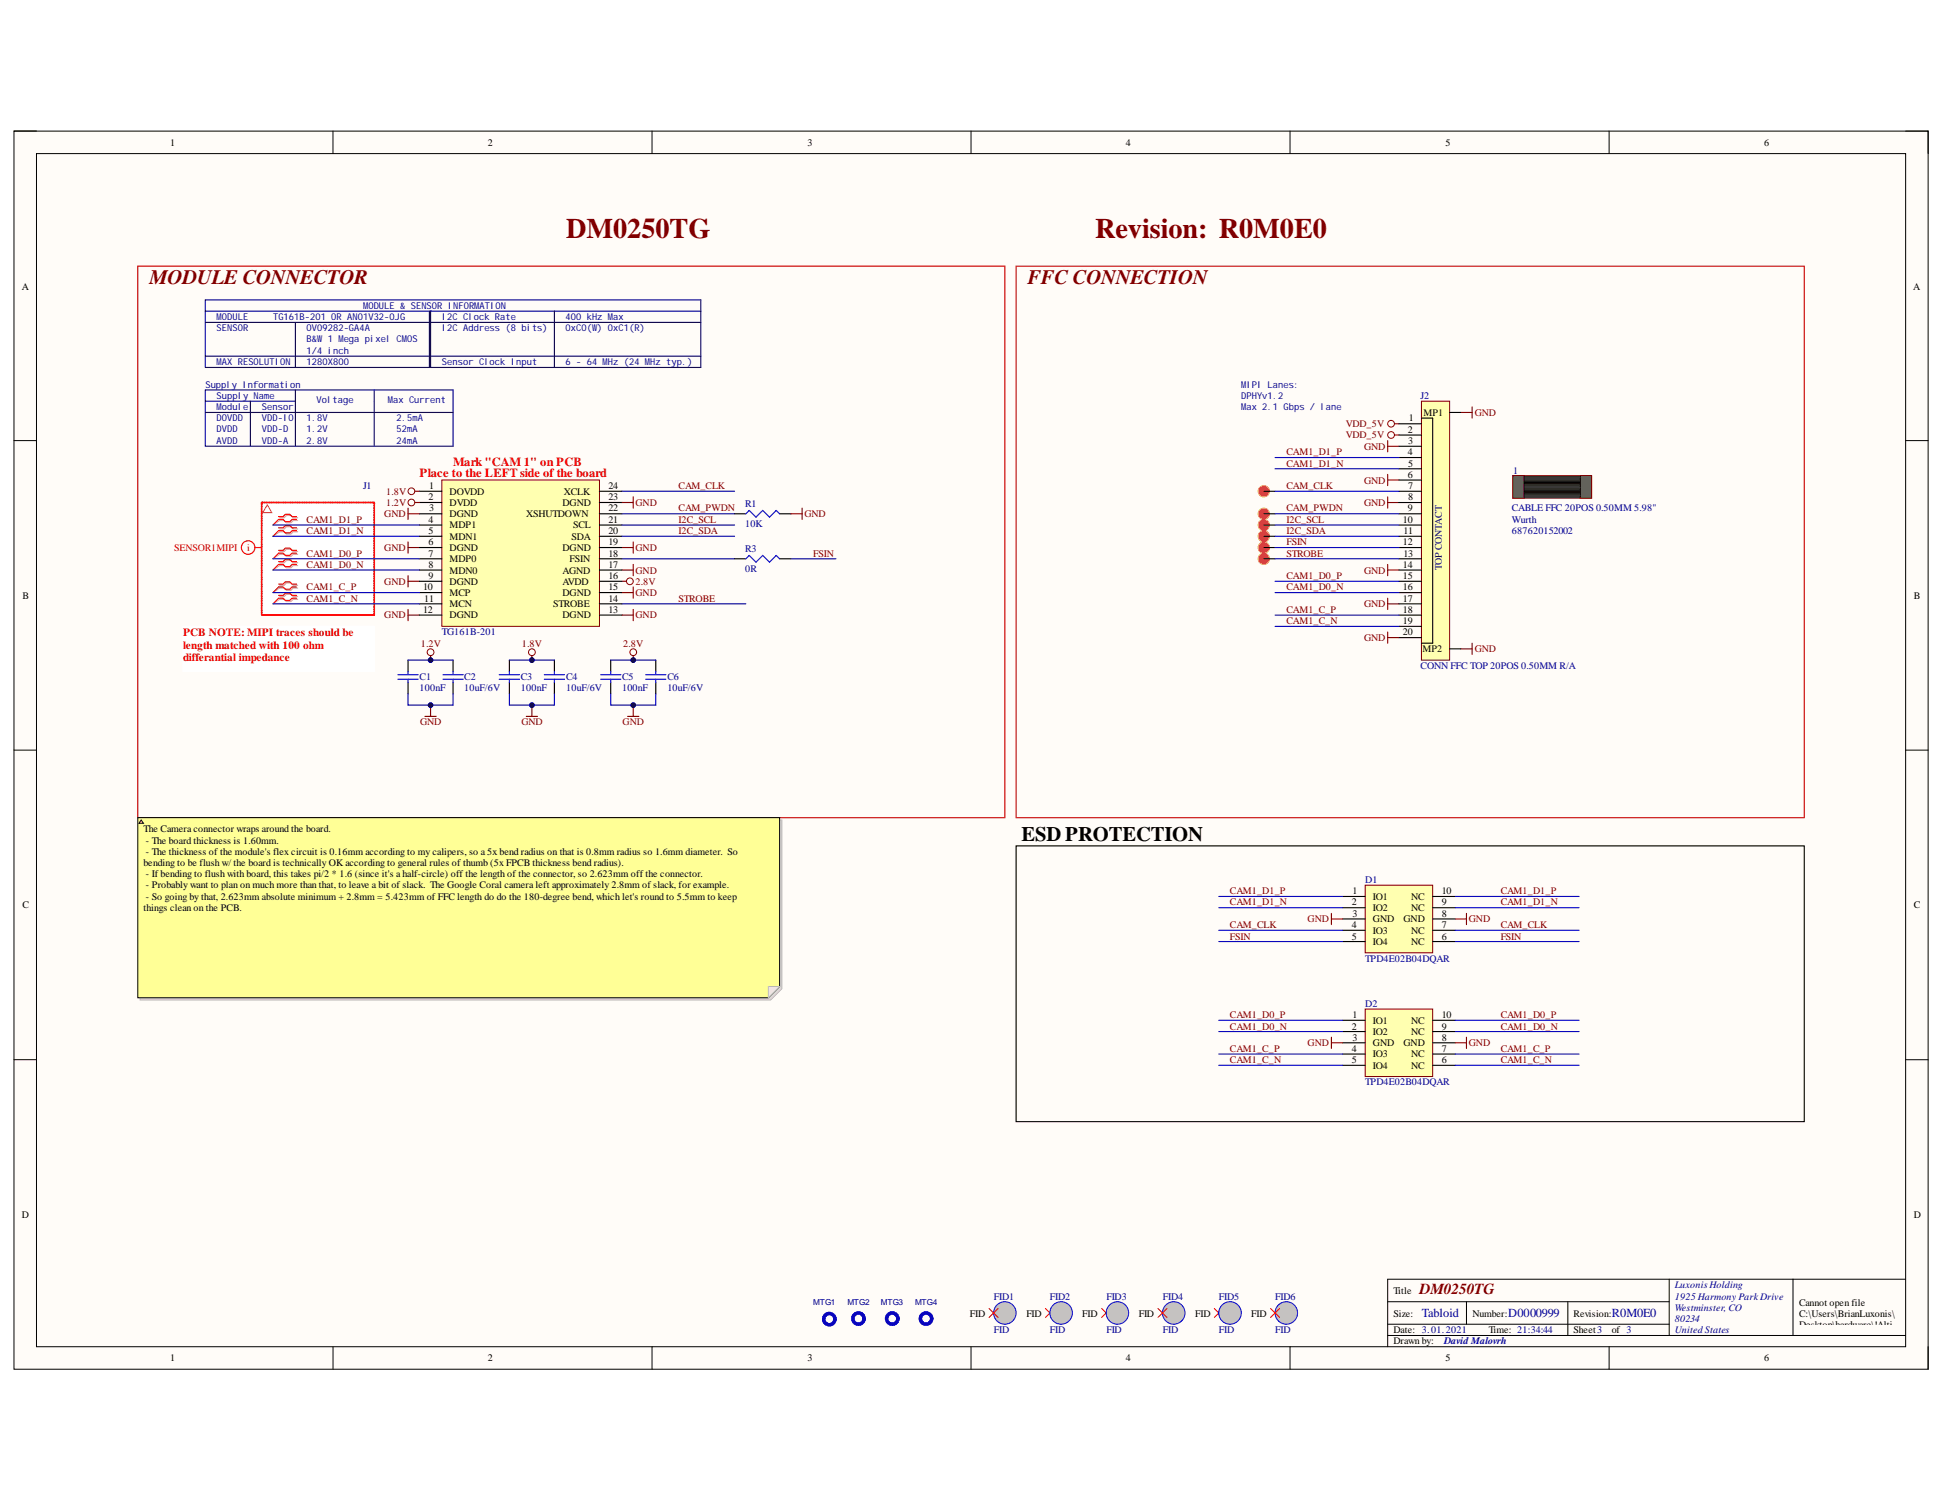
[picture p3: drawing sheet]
<svg xmlns="http://www.w3.org/2000/svg" width="279mm" height="216mm" viewBox="0 0 279 216" stroke-linecap="round" stroke-linejoin="round" font-family="sans-serif">
<defs><g id="words">
<g font-size="4.1" fill="#800000">
<text x="81.3" y="34.1">DM0250TG</text>
<text x="157.3" y="34.1">Revision: R0M0E0</text>
</g>
<g font-size="3" fill="#800000">
<text x="21.5" y="40.8">MODULE CONNECTOR</text>
<text x="147.6" y="40.8">FFC CONNECTION</text>
</g>
<text font-size="3" x="146.8" y="120.9">ESD PROTECTION</text>
<text font-size="2.2" fill="#800000" x="203.9" y="185.8">DM0250TG</text>
<g font-size="1.8" fill="#f00">
<text x="60.3" y="68.5">Place to the LEFT side of the board</text>
<text x="65.1" y="66.9">Mark &quot;CAM 1&quot; on PCB</text>
</g>
<g font-size="1.8" fill="#000080">
<text x="204.2" y="189.2">Tabloid</text>
<text x="216.7" y="189.2">D0000999</text>
<text x="231.5" y="189.2">R0M0E0</text>
</g>
<g font-size="1.6" fill="#f00">
<text x="26.3" y="91.4">PCB NOTE: MIPI traces should be</text>
<text x="26.3" y="93.2">l</text>
<text x="26.3" y="95">differantial impedance</text>
<text x="26.7" y="93.2">ength matched with 100 ohm</text>
</g>
<g font-size="1.4">
<text x="24.4" y="21">1</text>
<text x="70.1" y="21">2</text>
<text x="116" y="21">3</text>
<text x="161.7" y="21">4</text>
<text x="207.6" y="21">5</text>
<text x="253.4" y="21">6</text>
<text x="3.1" y="41.6">A</text>
<text x="274.8" y="41.6">A</text>
<text x="204.5" y="59.8">MP1</text>
<text x="202.2" y="62.2">2</text>
<text x="202.2" y="65.4">4</text>
<text x="202.3" y="63.8">3</text>
<text x="202.4" y="60.5">1</text>
<text x="61.5" y="71.8">2</text>
<text x="61.6" y="70.2">1</text>
<text x="64.6" y="71.1">DOVDD</text>
<text x="81" y="71.1">XCLK</text>
<text x="87.4" y="71.8">23</text>
<text x="87.4" y="70.2">24</text>
<text x="202.2" y="68.6">6</text>
<text x="202.3" y="67">5</text>
<text x="202.3" y="70.2">7</text>
<text x="202.3" y="71.8">8</text>
<text x="61.5" y="75.1">4</text>
<text x="61.5" y="76.7">5</text>
<text x="61.6" y="73.4">3</text>
<text x="64.6" y="72.7">DVDD</text>
<text x="64.6" y="74.3">DGND</text>
<text x="64.6" y="75.9">MDP1</text>
<text x="64.6" y="77.5">MDN1</text>
<text x="75.6" y="74.3">XSHUTDOWN</text>
<text x="80.8" y="72.7">DGND</text>
<text x="82.1" y="77.5">SDA</text>
<text x="82.3" y="75.9">SCL</text>
<text x="87.4" y="76.7">20</text>
<text x="87.4" y="75.1">21</text>
<text x="87.4" y="73.4">22</text>
<text x="201.5" y="75.1">10</text>
<text x="201.6" y="76.7">11</text>
<text x="202.2" y="73.4">9</text>
<text x="61.5" y="78.3">6</text>
<text x="61.5" y="80">7</text>
<text x="61.5" y="81.6">8</text>
<text x="61.5" y="83.2">9</text>
<text x="64.6" y="79.1">DGND</text>
<text x="64.6" y="80.8">MDP0</text>
<text x="64.6" y="82.4">MDN0</text>
<text x="80.8" y="82.4">AGND</text>
<text x="80.8" y="79.1">DGND</text>
<text x="81.8" y="80.8">FSIN</text>
<text x="87.4" y="83.2">16</text>
<text x="87.4" y="81.6">17</text>
<text x="87.4" y="80">18</text>
<text x="87.4" y="78.3">19</text>
<text x="201.5" y="78.3">12</text>
<text x="201.5" y="81.6">14</text>
<text x="201.5" y="83.2">15</text>
<text x="201.6" y="80">13</text>
<text x="3.2" y="86">B</text>
<text x="60.8" y="84.8">10</text>
<text x="60.8" y="88.1">12</text>
<text x="61" y="86.5">11</text>
<text x="64.6" y="84">DGND</text>
<text x="64.6" y="85.6">MCP</text>
<text x="64.6" y="87.2">MCN</text>
<text x="64.6" y="88.8">DGND</text>
<text x="79.5" y="87.2">STROBE</text>
<text x="80.8" y="88.8">DGND</text>
<text x="80.8" y="85.6">DGND</text>
<text x="80.8" y="84">AVDD</text>
<text x="87.4" y="88.1">13</text>
<text x="87.4" y="86.5">14</text>
<text x="87.4" y="84.8">15</text>
<text x="201.5" y="84.8">16</text>
<text x="201.5" y="86.5">17</text>
<text x="201.5" y="88.1">18</text>
<text x="201.5" y="89.7">19</text>
<text x="274.9" y="86">B</text>
<text x="201.5" y="91.3">20</text>
<text x="204.3" y="93.7">MP2</text>
<text x="20.6" y="119.6">The Camera connector wraps around the board.</text>
<text x="20.6" y="124.4">bending to be flush w/ the board is technically OK according to general rules of thumb (5x FPCB thickness bend radius).</text>
<text x="21" y="121.2">- The board thickness is 1.60mm.</text>
<text x="21" y="122.8">- The thickness of the module's flex circuit is 0.16mm according to my calipers, so a 5x bend radius on that is 0.8mm radius so 1.6mm diameter. So</text>
<text x="3.2" y="130.5">C</text>
<text x="20.6" y="130.9">things clean on the PCB.</text>
<text x="21" y="126">- If bending to flush with board, this takes pi/2 * 1.6 (since it's a half-circle) off the length of the connector, so 2.623mm off the connector.</text>
<text x="21" y="127.6">- Probably want to plan on much more than that, to leave a bit of slack. The Google Coral camera left approximately 2.8mm of slack, for example.</text>
<text x="21" y="129.3">- So going by that, 2.623mm absolute minimum + 2.8mm = 5.423mm of FFC length do do the 180-degree bend, which let's round to 5.5mm to keep</text>
<text x="194.2" y="130.1">2</text>
<text x="194.3" y="128.5">1</text>
<text x="194.3" y="131.7">3</text>
<text x="197.2" y="129.3">IO1</text>
<text x="197.2" y="130.9">IO2</text>
<text x="202.7" y="130.9">NC</text>
<text x="202.7" y="129.3">NC</text>
<text x="207.1" y="131.7">8</text>
<text x="207.1" y="130.1">9</text>
<text x="207.1" y="128.5">10</text>
<text x="274.9" y="130.5">C</text>
<text x="194.2" y="133.3">4</text>
<text x="194.2" y="135">5</text>
<text x="197.2" y="132.5">GND</text>
<text x="197.2" y="134.1">IO3</text>
<text x="197.2" y="135.7">IO4</text>
<text x="201.6" y="132.5">GND</text>
<text x="202.7" y="135.7">NC</text>
<text x="202.7" y="134.1">NC</text>
<text x="207.1" y="135">6</text>
<text x="207.1" y="133.3">7</text>
<text x="194.2" y="147.9">2</text>
<text x="194.3" y="146.2">1</text>
<text x="194.3" y="149.5">3</text>
<text x="197.2" y="147">IO1</text>
<text x="197.2" y="148.7">IO2</text>
<text x="202.7" y="148.7">NC</text>
<text x="202.7" y="147">NC</text>
<text x="207.1" y="149.5">8</text>
<text x="207.1" y="147.9">9</text>
<text x="207.1" y="146.2">10</text>
<text x="194.2" y="151.1">4</text>
<text x="194.2" y="152.7">5</text>
<text x="197.2" y="150.3">GND</text>
<text x="197.2" y="151.9">IO3</text>
<text x="197.2" y="153.6">IO4</text>
<text x="201.6" y="150.3">GND</text>
<text x="202.7" y="153.6">NC</text>
<text x="202.7" y="151.9">NC</text>
<text x="207.1" y="152.7">6</text>
<text x="207.1" y="151.1">7</text>
<text x="3.1" y="174.9">D</text>
<text x="274.9" y="174.9">D</text>
<text x="200.2" y="185.8">Title</text>
<text x="139.3" y="189.1">FID</text>
<text x="147.4" y="189.1">FID</text>
<text x="155.5" y="189.1">FID</text>
<text x="163.6" y="189.1">FID</text>
<text x="171.7" y="189.1">FID</text>
<text x="179.7" y="189.1">FID</text>
<text x="200.2" y="189.1">Size:</text>
<text x="200.2" y="191.5">Date: 3.01.2021</text>
<text x="211.5" y="189.1">Number:</text>
<text x="213.9" y="191.5">Time: 21:34:44</text>
<text x="226.1" y="189.1">Revision:</text>
<text x="226.1" y="191.5">Sheet3</text>
<text x="231.5" y="191.5">of 3</text>
<text x="258.4" y="187.6">Cannot open file</text>
<text x="258.4" y="189.2">C:\Users\BrianLuxonis\</text>
<text x="258.4" y="190.8">Desktop\hardware\!Alti</text>
<text x="24.4" y="195.6">1</text>
<text x="70.1" y="195.6">2</text>
<text x="116" y="195.6">3</text>
<text x="161.7" y="195.6">4</text>
<text x="200.2" y="193.1">Drawn by:</text>
<text x="207.6" y="195.6">5</text>
<text x="253.4" y="195.6">6</text>
<text x="258.4" y="192.4">um_Shared\Templates\L</text>
<text x="258.4" y="194">uxonis_Logo.png</text>
</g>
<g font-size="1.4" fill="#000080">
<text x="31.1" y="47.6">SENSOR</text>
<text x="31.1" y="46">MODULE</text>
<text x="39.2" y="46">TG161B-201 OR AN01V32-0JG</text>
<text x="44" y="47.6">OV09282-GA4A</text>
<text x="52.2" y="44.4">MODULE &amp; SENSOR INFORMATION</text>
<text x="63.5" y="47.6">I2C Address (8 bits)</text>
<text x="63.5" y="46">I2C Clock Rate</text>
<text x="81.2" y="46">400 kHz Max</text>
<text x="81.2" y="47.6">0xC0(W) 0xC1(R)</text>
<text x="31.1" y="52.4">MAX RESOLUTION</text>
<text x="44" y="49.2">B&amp;W 1 Mega pixel CMOS</text>
<text x="44" y="52.4">1280X800</text>
<text x="44" y="50.8">1/4 inch</text>
<text x="63.5" y="52.4">Sensor Clock Input</text>
<text x="81.2" y="52.4">6 - 64 MHz (24 MHz typ.)</text>
<text x="29.5" y="55.7">Supply Information</text>
<text x="31.1" y="57.3">Supply Name</text>
<text x="31.1" y="58.9">Module</text>
<text x="37.6" y="58.9">Sensor</text>
<text x="45.5" y="57.9">Voltage</text>
<text x="55.7" y="57.9">Max Current</text>
<text x="178.3" y="55.7">MIPI Lanes:</text>
<text x="178.3" y="58.9">Max 2.1 Gbps / lane</text>
<text x="178.3" y="57.3">DPHYv1.2</text>
<text x="204.1" y="57.3">J2</text>
<text x="31.1" y="63.7">AVDD</text>
<text x="31.1" y="60.5">DOVDD</text>
<text x="31.1" y="62.1">DVDD</text>
<text x="37.6" y="63.7">VDD-A</text>
<text x="37.6" y="60.5">VDD-IO</text>
<text x="37.6" y="62.1">VDD-D</text>
<text x="44" y="63.7">2.8V</text>
<text x="44" y="60.5">1.8V</text>
<text x="44" y="62.1">1.2V</text>
<text x="57" y="63.7">24mA</text>
<text x="57" y="60.5">2.5mA</text>
<text x="57" y="62.1">52mA</text>
<text x="52.2" y="70.2">J1</text>
<text x="217.3" y="68">1</text>
<text x="107" y="72.9">R1</text>
<text x="107" y="75.7">10K</text>
<text x="217.2" y="73.4">CABLE FFC 20POS 0.50MM 5.98&quot;</text>
<text x="217.2" y="75.1">Wurth</text>
<text x="217.2" y="76.7">687620152002</text>
<text x="107" y="79.3">R3</text>
<text x="107" y="82.2">0R</text>
<text x="207.1" y="81.9" transform="rotate(-90 207.1 81.9)">TOP CONTACT</text>
<text x="63.5" y="91.3">TG161B-201</text>
<text x="60.3" y="97.6">C1</text>
<text x="60.3" y="99.2">100nF</text>
<text x="66.7" y="97.6">C2</text>
<text x="66.7" y="99.2">10uF/6V</text>
<text x="74.8" y="97.6">C3</text>
<text x="74.8" y="99.2">100nF</text>
<text x="81.3" y="97.6">C4</text>
<text x="81.3" y="99.2">10uF/6V</text>
<text x="89.4" y="97.6">C5</text>
<text x="89.4" y="99.2">100nF</text>
<text x="95.9" y="97.6">C6</text>
<text x="95.9" y="99.2">10uF/6V</text>
<text x="204.1" y="96.1">CONN FFC TOP 20POS 0.50MM R/A</text>
<text x="196.1" y="126.9">D1</text>
<text x="196.1" y="138.2">TPD4E02B04DQAR</text>
<text x="196.1" y="144.6">D2</text>
<text x="196.1" y="155.9">TPD4E02B04DQAR</text>
<text x="240.6" y="185.1">Luxonis Holding</text>
<text x="142.8" y="186.7">FID1</text>
<text x="142.8" y="191.5">FID</text>
<text x="150.8" y="186.7">FID2</text>
<text x="150.8" y="191.5">FID</text>
<text x="158.9" y="186.7">FID3</text>
<text x="158.9" y="191.5">FID</text>
<text x="167" y="186.7">FID4</text>
<text x="167" y="191.5">FID</text>
<text x="175.1" y="186.7">FID5</text>
<text x="175.1" y="191.5">FID</text>
<text x="183.2" y="186.7">FID6</text>
<text x="183.2" y="191.5">FID</text>
<text x="240.6" y="186.7">1925 Harmony Park Drive</text>
<text x="240.6" y="188.3">Westminster, CO</text>
<text x="240.6" y="189.9">80234</text>
<text x="240.6" y="191.5">United States</text>
<text x="207.5" y="193.1">David Malovrh</text>
</g>
<g font-size="1.4" fill="#800000">
<text x="211.9" y="59.8">GND</text>
<text x="184.8" y="65.4">CAM1_D1_P</text>
<text x="193.3" y="63">VDD_5V</text>
<text x="193.3" y="61.4">VDD_5V</text>
<text x="196" y="64.6">GND</text>
<text x="55.5" y="71.1">1.8V</text>
<text x="97.5" y="70.2">CAM_CLK</text>
<text x="184.8" y="70.2">CAM_CLK</text>
<text x="184.8" y="67">CAM1_D1_N</text>
<text x="196" y="69.5">GND</text>
<text x="44" y="75.1">CAM1_D1_P</text>
<text x="44" y="76.7">CAM1_D1_N</text>
<text x="55.2" y="74.3">GND</text>
<text x="55.5" y="72.7">1.2V</text>
<text x="91.3" y="72.7">GND</text>
<text x="97.5" y="75.1">I2C_SCL</text>
<text x="97.5" y="76.7">I2C_SDA</text>
<text x="97.5" y="73.4">CAM_PWDN</text>
<text x="115.6" y="74.3">GND</text>
<text x="184.8" y="73.4">CAM_PWDN</text>
<text x="184.8" y="75.1">I2C_SCL</text>
<text x="184.8" y="76.7">I2C_SDA</text>
<text x="196" y="72.7">GND</text>
<text x="44" y="80">CAM1_D0_P</text>
<text x="44" y="81.6">CAM1_D0_N</text>
<text x="55.2" y="79.1">GND</text>
<text x="91.3" y="82.4">GND</text>
<text x="91.3" y="79.1">GND</text>
<text x="116.8" y="80">FSIN</text>
<text x="184.8" y="83.2">CAM1_D0_P</text>
<text x="184.8" y="78.3">FSIN</text>
<text x="184.8" y="80">STROBE</text>
<text x="196" y="82.4">GND</text>
<text x="44" y="84.8">CAM1_C_P</text>
<text x="44" y="86.5">CAM1_C_N</text>
<text x="55.2" y="88.8">GND</text>
<text x="55.2" y="84">GND</text>
<text x="91.3" y="88.8">GND</text>
<text x="91.3" y="84">2.8V</text>
<text x="91.3" y="85.6">GND</text>
<text x="97.5" y="86.5">STROBE</text>
<text x="184.8" y="88.1">CAM1_C_P</text>
<text x="184.8" y="89.7">CAM1_C_N</text>
<text x="184.8" y="84.8">CAM1_D0_N</text>
<text x="196" y="87.2">GND</text>
<text x="60.4" y="92.9">1.2V</text>
<text x="75" y="92.9">1.8V</text>
<text x="89.5" y="92.9">2.8V</text>
<text x="196" y="92.1">GND</text>
<text x="211.9" y="93.7">GND</text>
<text x="60.4" y="104.2">GND</text>
<text x="74.9" y="104.2">GND</text>
<text x="89.4" y="104.2">GND</text>
<text x="176.7" y="128.5">CAM1_D1_P</text>
<text x="176.7" y="130.1">CAM1_D1_N</text>
<text x="215.6" y="128.5">CAM1_D1_P</text>
<text x="215.6" y="130.1">CAM1_D1_N</text>
<text x="176.7" y="135">FSIN</text>
<text x="176.7" y="133.3">CAM_CLK</text>
<text x="187.8" y="132.5">GND</text>
<text x="211" y="132.5">GND</text>
<text x="215.6" y="135">FSIN</text>
<text x="215.6" y="133.3">CAM_CLK</text>
<text x="176.7" y="146.2">CAM1_D0_P</text>
<text x="176.7" y="147.9">CAM1_D0_N</text>
<text x="215.6" y="146.2">CAM1_D0_P</text>
<text x="215.6" y="147.9">CAM1_D0_N</text>
<text x="176.7" y="151.1">CAM1_C_P</text>
<text x="176.7" y="152.7">CAM1_C_N</text>
<text x="187.8" y="150.3">GND</text>
<text x="211" y="150.3">GND</text>
<text x="215.6" y="151.1">CAM1_C_P</text>
<text x="215.6" y="152.7">CAM1_C_N</text>
</g>
<g font-size="1.4" fill="#f00">
<text x="25" y="79.1">SENSOR1MIPI</text>
<text x="35.5" y="79.1">i</text>
</g>
<g font-size="1.2" fill="#000080">
<text x="116.8" y="187.5">MTG1</text>
<text x="121.7" y="187.5">MTG2</text>
<text x="126.6" y="187.5">MTG3</text>
<text x="131.5" y="187.5">MTG4</text>
</g>
</g></defs>
<path d="M2 18.8h275v177.9h-275z" fill-rule="evenodd" fill="#fffcf8"/>
<path d="M2 18.8h275v177.9h-275z" fill="none" stroke="#000" stroke-width=".14"/>
<path d="M5.2 22.1h268.5v171.4h-268.5z" fill-rule="evenodd" fill="#fffcf8"/>
<g fill="none" stroke="#000" stroke-width=".14">
<path d="M2 18.8h3.2M47.8 18.8v3.3M93.7 18.8v3.3M139.5 18.8v3.3M185.3 18.8v3.3M231.1 18.8v3.3M273.7 18.8h3.3v3.3M5.2 22.1h268.5v171.4h-268.5zM2 63.3h3.2M273.7 63.3h3.3M2 107.8h3.2M273.7 107.8h3.3"/>
<path d="M2 152.2h3.2M273.7 152.2h3.3M47.8 193.5v3.2M93.7 193.5v3.2M139.5 193.5v3.2M185.3 193.5v3.2M231.1 193.5v3.2M277 193.5v3.2"/>
</g>
<path d="M37.6 72.2h16.2v16.2h-16.2z" fill-rule="evenodd" fill="#fff"/>
<path d="M199.3 187h40.5M199.3 191.8h74.4M199.3 190.2h40.5M210.7 187v3.2M225.2 187v4.8M239.8 183.8v8M257.6 183.8v8M273.7 183.8h-74.4v9.7" fill="none" stroke="#000" stroke-width=".14"/>
<path d="M199.3 63.3v1.6M199.3 71.4v1.6M199.3 64.1h1.7M199.3 72.2h1.7" fill="none" stroke="#800000" stroke-width=".16"/>
<path d="M150.2 188l1.3 1.2M151.5 188l-1.3 1.2M158.3 188l1.3 1.2M159.6 188l-1.3 1.2" fill="none" stroke="#f00" stroke-width=".14"/>
<circle cx="151.3" cy="188.6" r=".49" fill="#f8fcff"/>
<circle cx="151.3" cy="188.6" r=".48" fill="none" stroke="#000" stroke-width=".14"/>
<path d="M151.8 188.6l1-.3v.6z" fill="#f8fcff"/>
<path d="M151.8 188.6l1-.3v.6z" fill="none" stroke="#000" stroke-width=".14"/>
<circle cx="152.4" cy="188.6" r="1.62" fill="#c0c0c0"/>
<circle cx="152.4" cy="188.6" r="1.62" fill="none" stroke="#00f" stroke-width=".14"/>
<circle cx="159.4" cy="188.6" r=".49" fill="#f8fcff"/>
<circle cx="159.4" cy="188.6" r=".49" fill="none" stroke="#000" stroke-width=".14"/>
<path d="M159.9 188.6l.9-.3v.6z" fill="#f8fcff"/>
<path d="M159.9 188.6l.9-.3v.6z" fill="none" stroke="#000" stroke-width=".14"/>
<circle cx="160.5" cy="188.6" r="1.62" fill="#c0c0c0"/>
<circle cx="160.5" cy="188.6" r="1.62" fill="none" stroke="#00f" stroke-width=".14"/>
<path d="M174.4 188l1.3 1.2M175.7 188l-1.3 1.2" fill="none" stroke="#f00" stroke-width=".14"/>
<circle cx="175.6" cy="188.6" r=".49" fill="#f8fcff"/>
<circle cx="175.6" cy="188.6" r=".48" fill="none" stroke="#000" stroke-width=".14"/>
<path d="M176.1 188.6l.9-.3v.6z" fill="#f8fcff"/>
<path d="M176.1 188.6l.9-.3v.6z" fill="none" stroke="#000" stroke-width=".14"/>
<circle cx="176.7" cy="188.6" r="1.62" fill="#c0c0c0"/>
<circle cx="176.7" cy="188.6" r="1.62" fill="none" stroke="#00f" stroke-width=".14"/>
<circle cx="167.5" cy="188.6" r=".48" fill="#f8fcff"/>
<circle cx="167.5" cy="188.6" r=".48" fill="none" stroke="#000" stroke-width=".14"/>
<path d="M168 188.6l.9-.3v.6z" fill="#f8fcff"/>
<path d="M168 188.6l.9-.3v.6z" fill="none" stroke="#000" stroke-width=".14"/>
<circle cx="168.6" cy="188.6" r="1.62" fill="#c0c0c0"/>
<circle cx="168.6" cy="188.6" r="1.62" fill="none" stroke="#00f" stroke-width=".14"/>
<circle cx="183.6" cy="188.6" r=".49" fill="#f8fcff"/>
<circle cx="183.6" cy="188.6" r=".49" fill="none" stroke="#000" stroke-width=".14"/>
<path d="M184.1 188.6l1-.3v.6z" fill="#f8fcff"/>
<path d="M184.1 188.6l1-.3v.6z" fill="none" stroke="#000" stroke-width=".14"/>
<circle cx="184.8" cy="188.6" r="1.62" fill="#c0c0c0"/>
<circle cx="184.8" cy="188.6" r="1.62" fill="none" stroke="#00f" stroke-width=".14"/>
<circle cx="143.2" cy="188.6" r=".48" fill="#f8fcff"/>
<circle cx="143.2" cy="188.6" r=".48" fill="none" stroke="#000" stroke-width=".14"/>
<path d="M143.7 188.6l1-.3v.6z" fill="#f8fcff"/>
<path d="M143.7 188.6l1-.3v.6z" fill="none" stroke="#000" stroke-width=".14"/>
<circle cx="144.3" cy="188.6" r="1.62" fill="#c0c0c0"/>
<circle cx="144.3" cy="188.6" r="1.62" fill="none" stroke="#00f" stroke-width=".14"/>
<path d="M142.1 188l1.3 1.2M143.4 188l-1.3 1.2M166.3 188l1.3 1.2M167.6 188l-1.3 1.2M182.5 188l1.3 1.2M183.8 188l-1.3 1.2" fill="none" stroke="#f00" stroke-width=".14"/>
<path d="M87.7 94.8v1.6M87.7 98.1v1.6M94.2 94.8v1.6M94.2 98.1v1.6" fill="none" stroke="#000" stroke-width=".16"/>
<path d="M86.3 96.9h2.9M86.3 97.6h2.9M87.7 96.4v.5M87.7 97.6v.5M92.7 96.9h3M92.7 97.6h3M94.2 96.4v.5M94.2 97.6v.5" fill="none" stroke="#00f" stroke-width=".16"/>
<path d="M90.2 102.9h1.6M91 101.3v1.6" fill="none" stroke="#800000" stroke-width=".16"/>
<circle cx="91" cy="101.3" r=".32" fill="#000080"/>
<circle cx="91" cy="101.3" r=".32" fill="none" stroke="#000080" stroke-width=".14"/>
<circle cx="91" cy="93.7" r=".48" fill="none" stroke="#800000" stroke-width=".14"/>
<path d="M91 94.2v.6" fill="none" stroke="#800000" stroke-width=".16"/>
<circle cx="91" cy="94.8" r=".32" fill="#000080"/>
<circle cx="91" cy="94.8" r=".32" fill="none" stroke="#000080" stroke-width=".14"/>
<path d="M73.2 94.8v1.6M73.2 98.1v1.6M79.6 94.8v1.6M79.6 98.1v1.6" fill="none" stroke="#000" stroke-width=".16"/>
<path d="M71.7 96.9h2.9M71.7 97.6h2.9M73.2 96.4v.5M73.2 97.6v.5M78.2 96.9h2.9M78.2 97.6h2.9M79.6 96.4v.5M79.6 97.6v.5" fill="none" stroke="#00f" stroke-width=".16"/>
<path d="M75.6 102.9h1.6M76.4 101.3v1.6" fill="none" stroke="#800000" stroke-width=".16"/>
<circle cx="76.4" cy="101.3" r=".32" fill="#000080"/>
<circle cx="76.4" cy="101.3" r=".32" fill="none" stroke="#000080" stroke-width=".14"/>
<path d="M58.6 94.8v1.6M58.6 98.1v1.6M65.1 94.8v1.6M65.1 98.1v1.6" fill="none" stroke="#000" stroke-width=".16"/>
<path d="M57.2 96.9h2.9M57.2 97.6h2.9M58.6 96.4v.5M58.6 97.6v.5M63.6 96.9h2.9M63.6 97.6h2.9M65.1 96.4v.5M65.1 97.6v.5" fill="none" stroke="#00f" stroke-width=".16"/>
<path d="M61 102.9h1.7M61.9 101.3v1.6" fill="none" stroke="#800000" stroke-width=".16"/>
<circle cx="61.9" cy="101.3" r=".32" fill="#000080"/>
<circle cx="61.9" cy="101.3" r=".32" fill="none" stroke="#000080" stroke-width=".14"/>
<circle cx="76.4" cy="93.7" r=".49" fill="none" stroke="#800000" stroke-width=".14"/>
<path d="M76.4 94.2v.6" fill="none" stroke="#800000" stroke-width=".16"/>
<circle cx="76.4" cy="94.8" r=".32" fill="#000080"/>
<circle cx="76.4" cy="94.8" r=".32" fill="none" stroke="#000080" stroke-width=".14"/>
<circle cx="61.9" cy="93.7" r=".49" fill="none" stroke="#800000" stroke-width=".14"/>
<path d="M61.9 94.2v.6" fill="none" stroke="#800000" stroke-width=".16"/>
<circle cx="61.9" cy="94.8" r=".32" fill="#000080"/>
<circle cx="61.9" cy="94.8" r=".32" fill="none" stroke="#000080" stroke-width=".14"/>
<g fill="none" stroke="#800000" stroke-width=".16">
<path d="M58.6 77.8v1.7M58.6 78.7h1.6M89.3 78.7h1.7M91 77.8v1.7M58.6 88.4h1.6M58.6 82.7v1.6M58.6 87.5v1.7M58.6 83.5h1.6M89.3 88.4h1.7M89.3 83.5h.7M89.3 81.9h1.7M89.3 85.1h1.7"/>
<path d="M91 81.1v1.6M91 84.3v1.6M91 87.5v1.7"/>
</g>
<circle cx="90.5" cy="83.5" r=".48" fill="none" stroke="#800000" stroke-width=".14"/>
<path d="M40.2 79.2h.6l.3-.3h.7l.3 .3h.7M40.2 79.6h.6l.3 .3h.7l.3-.3h.7M40.2 84.1h.6l.3-.4h.7l.3 .4h.7M40.2 84.5h.6l.3 .3h.7l.3-.3h.7M40.2 85.7h.6l.3-.3h.7l.3 .3h.7M40.2 86.1h.6l.3 .3h.7l.3-.3h.7M40.2 80.8h.6l.3-.3h.7l.3 .3h.7M40.2 81.2h.6l.3 .4h.7l.3-.4h.7" fill="none" stroke="#d0a19e" stroke-width=".16"/>
<path d="M40.2 79.6l-1 .7M40.2 84.5l-1 .6M40.2 86.1l-1 .6M40.2 81.2l-1 .7" fill="none" stroke="#d0a19e" stroke-width=".14"/>
<g fill="none" stroke="#f00" stroke-width=".16">
<path d="M36.6 78.7h1M40 79.1h.7l.3-.4h.6l.4 .4h.6M40 79.5h.7l.3 .3h.6l.4-.3h.6M40 83.9h.7l.3-.3h.6l.4 .3h.6M40 84.3h.7l.3 .3h.6l.4-.3h.6M40 85.5h.7l.3-.3h.6l.4 .3h.6M40 85.9h.7l.3 .4h.6l.4-.4h.6M40 80.7h.7l.3-.4h.6l.4 .4h.6M40 81.1h.7l.3 .3h.6l.4-.3h.6"/>
<circle cx="35.6" cy="78.7" r=".97"/>
</g>
<path d="M40 79.5l-.8 .8M40 84.3l-.8 .8M40 85.9l-.8 .8M40 81.1l-.8 .8" fill="none" stroke="#f00" stroke-width=".14"/>
<path d="M53.5 88.3h.3v.1h-.3zM53.2 88.3h.2v.1h-.2zM52.8 88.3h.3v.1h-.3zM52.5 88.3h.2v.1h-.2zM52.2 88.3h.2v.1h-.2zM51.8 88.3h.3v.1h-.3zM51.5 88.3h.2v.1h-.2zM51.1 88.3h.3v.1h-.3zM50.8 88.3h.3v.1h-.3zM50.5 88.3h.2v.1h-.2zM50.1 88.3h.3v.1h-.3zM49.8 88.3h.2v.1h-.2zM49.4 88.3h.3v.1h-.3zM49.1 88.3h.3v.1h-.3zM48.8 88.3h.2v.1h-.2zM48.4 88.3h.3v.1h-.3zM48.1 88.3h.3v.1h-.3zM47.8 88.3h.2v.1h-.2zM47.4 88.3h.3v.1h-.3zM47.1 88.3h.2v.1h-.2zM46.7 88.3h.3v.1h-.3zM46.4 88.3h.3v.1h-.3zM46.1 88.3h.2v.1h-.2zM45.7 88.3h.3v.1h-.3zM45.4 88.3h.2v.1h-.2zM45.1 88.3h.2v.1h-.2zM44.7 88.3h.3v.1h-.3zM44.4 88.3h.2v.1h-.2zM44 88.3h.3v.1h-.3zM43.7 88.3h.3v.1h-.3zM43.4 88.3h.2v.1h-.2zM43 88.3h.3v.1h-.3zM42.7 88.3h.2v.1h-.2zM42.3 88.3h.3v.1h-.3zM42 88.3h.3v.1h-.3zM41.7 88.3h.2v.1h-.2zM41.3 88.3h.3v.1h-.3zM41 88.3h.2v.1h-.2zM40.7 88.3h.2v.1h-.2zM40.3 88.3h.3v.1h-.3zM40 88.3h.2v.1h-.2zM39.6 88.3h.3v.1h-.3zM39.3 88.3h.3v.1h-.3zM39 88.3h.2v.1h-.2zM38.6 88.3h.3v.1h-.3zM38.3 88.3h.2v.1h-.2zM38 88.3h.2v.1h-.2zM37.6 88.3h.3v.1h-.3zM37.5 88h.1v.3h-.1zM37.5 87.7h.1v.3h-.1zM37.5 87.4h.1v.2h-.1zM37.5 87h.1v.3h-.1zM37.5 86.7h.1v.2h-.1zM37.5 86.4h.1v.2h-.1zM37.5 86h.1v.3h-.1zM37.5 85.7h.1v.2h-.1zM37.5 85.3h.1v.3h-.1zM37.5 85h.1v.3h-.1zM37.5 84.7h.1v.2h-.1zM37.5 84.3h.1v.3h-.1zM37.5 84h.1v.2h-.1zM37.5 83.6h.1v.3h-.1zM37.5 83.3h.1v.3h-.1zM37.5 83h.1v.2h-.1zM37.5 82.6h.1v.3h-.1zM37.5 82.3h.1v.2h-.1zM37.5 82h.1v.2h-.1zM37.5 81.6h.1v.3h-.1zM37.5 81.3h.1v.2h-.1zM37.5 80.9h.1v.3h-.1zM37.5 80.6h.1v.3h-.1zM37.5 80.3h.1v.2h-.1zM37.5 79.9h.1v.3h-.1zM37.5 79.6h.1v.2h-.1zM37.5 79.3h.1v.2h-.1zM37.5 78.9h.1v.3h-.1zM37.5 78.6h.1v.2h-.1zM37.5 78.2h.1v.3h-.1zM37.5 77.9h.1v.3h-.1zM37.5 77.6h.1v.2h-.1zM37.5 77.2h.1v.3h-.1zM37.5 76.9h.1v.2h-.1zM37.5 76.5h.1v.3h-.1zM37.5 76.2h.1v.3h-.1zM37.5 75.9h.1v.2h-.1zM37.5 75.5h.1v.3h-.1zM37.5 75.2h.1v.3h-.1zM37.5 74.9h.1v.2h-.1zM37.5 74.5h.1v.3h-.1zM37.5 74.2h.1v.2h-.1zM37.5 73.8h.1v.3h-.1zM37.5 73.5h.1v.3h-.1zM37.5 73.2h.1v.2h-.1zM37.5 72.8h.1v.3h-.1zM37.5 72.5h.1v.2h-.1zM37.6 72.2v.2h-.1zM37.7 72.1h.3v.1h-.3zM38 72.1h.3v.1h-.3zM38.4 72.1h.2v.1h-.2zM38.7 72.1h.3v.1h-.3zM39.1 72.1h.2v.1h-.2zM39.4 72.1h.2v.1h-.2zM39.7 72.1h.3v.1h-.3zM40.1 72.1h.2v.1h-.2zM40.4 72.1h.3v.1h-.3zM40.7 72.1h.3v.1h-.3zM41.1 72.1h.2v.1h-.2zM41.4 72.1h.3v.1h-.3zM41.8 72.1h.2v.1h-.2zM42.1 72.1h.2v.1h-.2zM42.4 72.1h.3v.1h-.3zM42.8 72.1h.2v.1h-.2zM43.1 72.1h.3v.1h-.3zM43.4 72.1h.3v.1h-.3zM43.8 72.1h.2v.1h-.2zM44.1 72.1h.3v.1h-.3zM44.5 72.1h.2v.1h-.2zM44.8 72.1h.3v.1h-.3zM45.1 72.1h.3v.1h-.3zM45.5 72.1h.2v.1h-.2zM45.8 72.1h.3v.1h-.3zM46.2 72.1h.2v.1h-.2zM46.5 72.1h.2v.1h-.2zM46.8 72.1h.3v.1h-.3zM47.2 72.1h.2v.1h-.2zM47.5 72.1h.3v.1h-.3zM47.8 72.1h.3v.1h-.3zM48.2 72.1h.2v.1h-.2zM48.5 72.1h.3v.1h-.3zM48.9 72.1h.2v.1h-.2zM49.2 72.1h.2v.1h-.2zM49.5 72.1h.3v.1h-.3zM49.9 72.1h.2v.1h-.2zM50.2 72.1h.3v.1h-.3zM50.5 72.1h.3v.1h-.3zM50.9 72.1h.2v.1h-.2zM51.2 72.1h.3v.1h-.3zM51.6 72.1h.2v.1h-.2zM51.9 72.1h.3v.1h-.3zM52.2 72.1h.3v.1h-.3zM52.6 72.1h.2v.1h-.2zM52.9 72.1h.3v.1h-.3zM53.3 72.1h.2v.1h-.2zM53.6 72.1l.2 .1v.1l-.2-.1zM53.7 72.4h.1v.2h-.1zM53.7 72.7h.1v.2h-.1zM53.7 73h.1v.3h-.1zM53.7 73.4h.1v.2h-.1zM53.7 73.7h.1v.3h-.1zM53.7 74h.1v.3h-.1zM53.7 74.4h.1v.2h-.1zM53.7 74.7h.1v.3h-.1zM53.7 75.1h.1v.2h-.1zM53.7 75.4h.1v.2h-.1zM53.7 75.7h.1v.3h-.1zM53.7 76.1h.1v.2h-.1zM53.7 76.4h.1v.3h-.1zM53.7 76.7h.1v.3h-.1zM53.7 77.1h.1v.2h-.1zM53.7 77.4h.1v.3h-.1zM53.7 77.8h.1v.2h-.1zM53.7 78.1h.1v.3h-.1zM53.7 78.4h.1v.3h-.1zM53.7 78.8h.1v.2h-.1zM53.7 79.1h.1v.3h-.1zM53.7 79.4h.1v.3h-.1zM53.7 79.8h.1v.2h-.1zM53.7 80.1h.1v.3h-.1zM53.7 80.5h.1v.2h-.1zM53.7 80.8h.1v.3h-.1zM53.7 81.1h.1v.3h-.1zM53.7 81.5h.1v.2h-.1zM53.7 81.8h.1v.3h-.1zM53.7 82.2h.1v.2h-.1zM53.7 82.5h.1v.2h-.1zM53.7 82.8h.1v.3h-.1zM53.7 83.2h.1v.2h-.1zM53.7 83.5h.1v.3h-.1zM53.7 83.8h.1v.3h-.1zM53.7 84.2h.1v.2h-.1zM53.7 84.5h.1v.3h-.1zM53.7 84.9h.1v.2h-.1zM53.7 85.2h.1v.2h-.1zM53.7 85.5h.1v.3h-.1zM53.7 85.9h.1v.2h-.1zM53.7 86.2h.1v.3h-.1zM53.7 86.5h.1v.3h-.1zM53.7 86.9h.1v.2h-.1zM53.7 87.2h.1v.3h-.1zM53.7 87.6h.1v.2h-.1zM53.7 87.9h.1v.3h-.1zM53.7 88.2l.1 .2z" fill="#f00" stroke="#f00" stroke-width=".14"/>
<path d="M38.4 72.5l.6 1.1h-1.2z" fill="none" stroke="#f33" stroke-width=".14"/>
<path d="M63.5 68.9h22.6v21.1h-22.6z" fill-rule="evenodd" fill="#ffffb0"/>
<g fill="none" stroke="#800000" stroke-width=".14">
<path d="M63.5 68.9h22.6v21.1h-22.6z"/>
<circle cx="59.1" cy="70.6" r=".48"/>
<circle cx="59.1" cy="72.2" r=".48"/>
</g>
<g fill="none" stroke="#000" stroke-width=".16">
<path d="M60.2 70.6h3.3M60.2 72.2h3.3M60.2 73.8h3.3M60.2 75.4h3.3M60.2 77h3.3M60.2 78.7h3.3M86.1 70.6h3.2M86.1 72.2h3.2M86.1 73.8h3.2M86.1 75.4h3.2M86.1 77h3.2M86.1 78.7h3.2"/>
<path d="M105.5 73.8h1.6M112 73.8h1.6M60.2 80.3h3.3M60.2 81.9h3.3M60.2 83.5h3.3M60.2 85.1h3.3M60.2 86.7h3.3M60.2 88.4h3.3M86.1 80.3h3.2M86.1 81.9h3.2M86.1 83.5h3.2M86.1 85.1h3.2"/>
<path d="M86.1 86.7h3.2M86.1 88.4h3.2M105.5 80.3h1.6M112 80.3h1.6"/>
</g>
<g fill="none" stroke="#11037f" stroke-width=".16">
<path d="M29.5 44.7h71.2M29.5 43.1h71.2v9.7h-71.2zM29.5 56h35.6v8.1h-35.6zM29.5 46.3h71.2M29.5 51.2h71.2M29.5 59.2h35.6M29.5 57.6h12.9M36 57.6v6.5M42.4 46.3v6.5M42.4 56v8.1M53.8 56v8.1M61.7 44.7v8.1"/>
<path d="M61.9 44.7v8.1M79.6 44.7v8.1"/>
</g>
<path d="M19.8 38.2h124.5v79.3h-124.5zM146 38.2h113.2v79.3h-113.2z" fill="none" stroke="#bf0000" stroke-width=".16"/>
<path d="M58.6 73v1.6M58.6 73.8h1.6M59.6 70.6h.6M59.6 72.2h.6M89.3 72.2h1.7M91 71.4v1.6M113.6 73.8h1.6M115.2 73v1.6" fill="none" stroke="#800000" stroke-width=".16"/>
<path d="M40.2 74.4h.6l.3-.4h.7l.3 .4h.7M40.2 74.8h.6l.3 .3h.7l.3-.3h.7M40.2 76h.6l.3-.3h.7l.3 .3h.7M40.2 76.4h.6l.3 .3h.7l.3-.3h.7" fill="none" stroke="#d0a19e" stroke-width=".16"/>
<path d="M40.2 74.8l-1 .6M40.2 76.4l-1 .6" fill="none" stroke="#d0a19e" stroke-width=".14"/>
<path d="M40 74.2h.7l.3-.3h.6l.4 .3h.6M40 74.6h.7l.3 .3h.6l.4-.3h.6M40 75.8h.7l.3-.3h.6l.4 .3h.6M40 76.2h.7l.3 .3h.6l.4-.3h.6" fill="none" stroke="#f00" stroke-width=".16"/>
<path d="M40 74.6l-.8 .8M40 76.2l-.8 .8" fill="none" stroke="#f00" stroke-width=".14"/>
<path d="M107.1 73.8l.5-.5 1 1 1-1 .9 1 1-1 .5 .5M107.1 80.3l.5-.5 1 1 1-1 .9 1 1-1 .5 .5" fill="none" stroke="#00f" stroke-width=".16"/>
<path d="M26.3 90h27.5v6.4h-27.5z" fill-rule="evenodd" fill="#fff"/>
<path d="M26.3 90h27.5v6.4h-27.5z" fill="none" stroke="#fff" stroke-width=".14"/>
<circle cx="199.8" cy="62.5" r=".48" fill="none" stroke="#800000" stroke-width=".14"/>
<path d="M209.9 59.2h1.6M211.5 58.4v1.7M200.3 62.5h.7M209.9 93.2h1.6M211.5 92.4v1.6" fill="none" stroke="#800000" stroke-width=".16"/>
<path d="M217.3 68.3h11.3v3.3h-11.3z" fill-rule="evenodd" fill="#b7b7b7"/>
<path d="M217.3 68.3h11.3v3.3h-11.3z" fill="none" stroke="#800000" stroke-width=".14"/>
<path d="M227 68.3h1.6v3.3h-1.6z" fill-rule="evenodd" fill="#666"/>
<path d="M227 68.3h1.6v3.3h-1.6z" fill="none" stroke="#800000" stroke-width=".14"/>
<path d="M217.3 68.3h1.6v3.3h-1.6z" fill-rule="evenodd" fill="#666"/>
<g fill="none" stroke="#800000" stroke-width=".14">
<path d="M217.3 68.3h1.6v3.3h-1.6z"/>
<circle cx="199.8" cy="60.9" r=".48"/>
</g>
<g fill="none" stroke="#000" stroke-width=".14">
<path d="M218.9 68.5h8.1M218.9 68.7h8.1M218.9 68.8h8.1M218.9 69h8.1M218.9 69.1h8.1M218.9 69.3h8.1M218.9 69.5h8.1M218.9 69.6h8.1M218.9 69.8h8.1M218.9 69.9h8.1M218.9 70.1h8.1M218.9 70.3h8.1"/>
<path d="M218.9 70.4h8.1M218.9 70.6h8.1M218.9 70.8h8.1M218.9 71.1h8.1M218.9 70.9h8.1M218.9 71.2h8.1M218.9 71.4h8.1"/>
</g>
<path d="M199.3 68.1v1.7M199.3 69h1.7M200.3 60.9h.7M199.3 81.1v1.6M199.3 85.9v1.6M199.3 90.8v1.6M199.3 91.6h1.7M199.3 86.7h1.7M199.3 81.9h1.7" fill="none" stroke="#800000" stroke-width=".16"/>
<g fill="none" stroke="#00f" stroke-width=".49">
<circle cx="119.1" cy="189.5" r=".81"/>
<circle cx="123.3" cy="189.4" r=".81"/>
<circle cx="128.2" cy="189.4" r=".81"/>
<circle cx="133" cy="189.4" r=".81"/>
</g>
<circle cx="181.5" cy="70.6" r=".81" fill="#f90"/>
<circle cx="181.5" cy="70.6" r=".81" fill="none" stroke="#f90" stroke-width=".14"/>
<path d="M181.5 70.6h1.7" fill="none" stroke="#000" stroke-width=".16"/>
<circle cx="181.5" cy="73.8" r=".81" fill="#f90"/>
<circle cx="181.5" cy="73.8" r=".81" fill="none" stroke="#f90" stroke-width=".14"/>
<path d="M181.5 73.8h1.7" fill="none" stroke="#000" stroke-width=".16"/>
<circle cx="181.5" cy="75.4" r=".81" fill="#f90"/>
<circle cx="181.5" cy="75.4" r=".81" fill="none" stroke="#f90" stroke-width=".14"/>
<path d="M181.5 75.4h1.7" fill="none" stroke="#000" stroke-width=".16"/>
<circle cx="181.5" cy="77" r=".81" fill="#f90"/>
<circle cx="181.5" cy="77" r=".81" fill="none" stroke="#f90" stroke-width=".14"/>
<path d="M181.5 77h1.7" fill="none" stroke="#000" stroke-width=".16"/>
<circle cx="181.5" cy="78.7" r=".81" fill="#f90"/>
<circle cx="181.5" cy="78.7" r=".81" fill="none" stroke="#f90" stroke-width=".14"/>
<path d="M181.5 78.7h1.7" fill="none" stroke="#000" stroke-width=".16"/>
<circle cx="181.5" cy="80.3" r=".81" fill="#f90"/>
<circle cx="181.5" cy="80.3" r=".81" fill="none" stroke="#f90" stroke-width=".14"/>
<path d="M181.5 80.3h1.7" fill="none" stroke="#000" stroke-width=".16"/>
<path d="M196.1 144.9h9.7v9.7h-9.7z" fill-rule="evenodd" fill="#ffffb0"/>
<path d="M196.1 144.9h9.7v9.7h-9.7z" fill="none" stroke="#800000" stroke-width=".14"/>
<path d="M192.9 146.6h3.2M192.9 148.2h3.2M192.9 149.8h3.2M192.9 151.4h3.2M192.9 153h3.2M205.8 146.6h3.2M205.8 148.2h3.2M205.8 149.8h3.2M205.8 151.4h3.2M205.8 153h3.2" fill="none" stroke="#000" stroke-width=".16"/>
<path d="M196.1 127.2h9.7v9.7h-9.7z" fill-rule="evenodd" fill="#ffffb0"/>
<path d="M196.1 127.2h9.7v9.7h-9.7z" fill="none" stroke="#800000" stroke-width=".14"/>
<path d="M146 121.5h113.2v39.6h-113.2zM192.9 128.8h3.2M192.9 130.4h3.2M192.9 132h3.2M192.9 133.6h3.2M192.9 135.2h3.2M205.8 128.8h3.2M205.8 130.4h3.2M205.8 132h3.2M205.8 133.6h3.2M205.8 135.2h3.2" fill="none" stroke="#000" stroke-width=".16"/>
<path d="M191.3 132h1.6M191.3 131.2v1.6M209 132h1.7M210.7 131.2v1.6M191.3 149.8h1.6M191.3 149v1.6M209 149.8h1.7M210.7 149v1.6" fill="none" stroke="#800000" stroke-width=".16"/>
<path d="M204.2 57.6h4v37.2h-4z" fill-rule="evenodd" fill="#ffffb0"/>
<path d="M204.2 57.6h4v37.2h-4z" fill="none" stroke="#800000" stroke-width=".14"/>
<g fill="none" stroke="#000" stroke-width=".16">
<path d="M208.2 59.2h1.7M201 60.9h3.2M201 62.5h3.2M201 64.1h3.2M201 65.7h3.2M201 67.3h3.2M201 69h3.2M201 70.6h3.2M201 72.2h3.2M201 73.8h3.2M201 75.4h3.2M201 77h3.2"/>
<path d="M201 78.7h3.2M204.2 60.1h1.6v32.3h-1.6M201 80.3h3.2M201 81.9h3.2M201 83.5h3.2M201 85.1h3.2M201 86.7h3.2M201 88.4h3.2M201 90h3.2M201 91.6h3.2M208.2 93.2h1.7"/>
</g>
<path d="M39.2 77h21M39.2 75.4h21M39.2 86.7h21M39.2 85.1h21M39.2 81.9h21M39.2 80.3h21M58.6 99.7v1.6h6.5v-1.6M209 128.8h17.8" fill="none" stroke="#0000bf" stroke-width=".16"/>
<circle cx="61.9" cy="101.3" r=".32" fill="#000080"/>
<circle cx="61.9" cy="101.3" r=".32" fill="none" stroke="#000080" stroke-width=".14"/>
<path d="M58.6 94.8h6.5" fill="none" stroke="#0000bf" stroke-width=".16"/>
<circle cx="61.9" cy="94.8" r=".32" fill="#000080"/>
<circle cx="61.9" cy="94.8" r=".32" fill="none" stroke="#000080" stroke-width=".14"/>
<path d="M73.2 99.7v1.6h6.4v-1.6" fill="none" stroke="#0000bf" stroke-width=".16"/>
<circle cx="76.4" cy="101.3" r=".32" fill="#000080"/>
<circle cx="76.4" cy="101.3" r=".32" fill="none" stroke="#000080" stroke-width=".14"/>
<path d="M73.2 94.8h6.4" fill="none" stroke="#0000bf" stroke-width=".16"/>
<circle cx="76.4" cy="94.8" r=".32" fill="#000080"/>
<circle cx="76.4" cy="94.8" r=".32" fill="none" stroke="#000080" stroke-width=".14"/>
<path d="M87.7 99.7v1.6h6.5v-1.6" fill="none" stroke="#0000bf" stroke-width=".16"/>
<circle cx="91" cy="101.3" r=".32" fill="#000080"/>
<circle cx="91" cy="101.3" r=".32" fill="none" stroke="#000080" stroke-width=".14"/>
<path d="M87.7 94.8h6.5" fill="none" stroke="#0000bf" stroke-width=".16"/>
<circle cx="91" cy="94.8" r=".32" fill="#000080"/>
<circle cx="91" cy="94.8" r=".32" fill="none" stroke="#000080" stroke-width=".14"/>
<path d="M89.3 77h16.2M89.3 75.4h16.2M89.3 73.8h16.2M89.3 70.6h16.2M89.3 86.7h17.8M89.3 80.3h16.2M113.6 80.3h6.5" fill="none" stroke="#000080" stroke-width=".16"/>
<g fill="none" stroke="#0000bf" stroke-width=".16">
<path d="M183.2 78.7h17.8M183.2 77h17.8M183.2 75.4h17.8M183.2 73.8h17.8M183.2 70.6h17.8M183.2 67.3h17.8M183.2 65.7h17.8M183.2 90h17.8M183.2 88.4h17.8M183.2 85.1h17.8M183.2 83.5h17.8M183.2 80.3h17.8"/>
<path d="M175.1 135.2h17.8M175.1 133.6h17.8M175.1 130.4h17.8M175.1 128.8h17.8M209 135.2h17.8M209 133.6h17.8M209 130.4h17.8M175.1 153h17.8M175.1 151.4h17.8M175.1 148.2h17.8M175.1 146.6h17.8M209 153h17.8"/>
<path d="M209 151.4h17.8M209 148.2h17.8M209 146.6h17.8"/>
</g>
<path d="M20.1 117.8h92.2v24.2l-1.6 1.7h-90.6z" fill-rule="evenodd" fill="#e0ddd7"/>
<path d="M20.1 117.8h92.2v24.2l-1.6 1.7h-90.6z" fill="none" stroke="#bfbdba" stroke-width=".14"/>
<path d="M19.8 117.5h92.2v24.2l-1.6 1.6h-90.6z" fill-rule="evenodd" fill="#ffff96"/>
<path d="M19.8 117.5h92.2v24.2l-1.6 1.6h-90.6z" fill="none" stroke="#000" stroke-width=".14"/>
<path d="M110.4 141.7h1.6l-1.6 1.6z" fill="#f2f0d8"/>
<path d="M110.4 141.7h1.6l-1.6 1.6z" fill="none" stroke="#bfbdba" stroke-width=".14"/>
<path d="M20.3 117.8l.3 .5h-.6z" fill="#ffcc78"/>
<path d="M20.3 117.8l.3 .5h-.6z" fill="none" stroke="#300" stroke-width=".14"/>
<use href="#words"/>
</svg>
